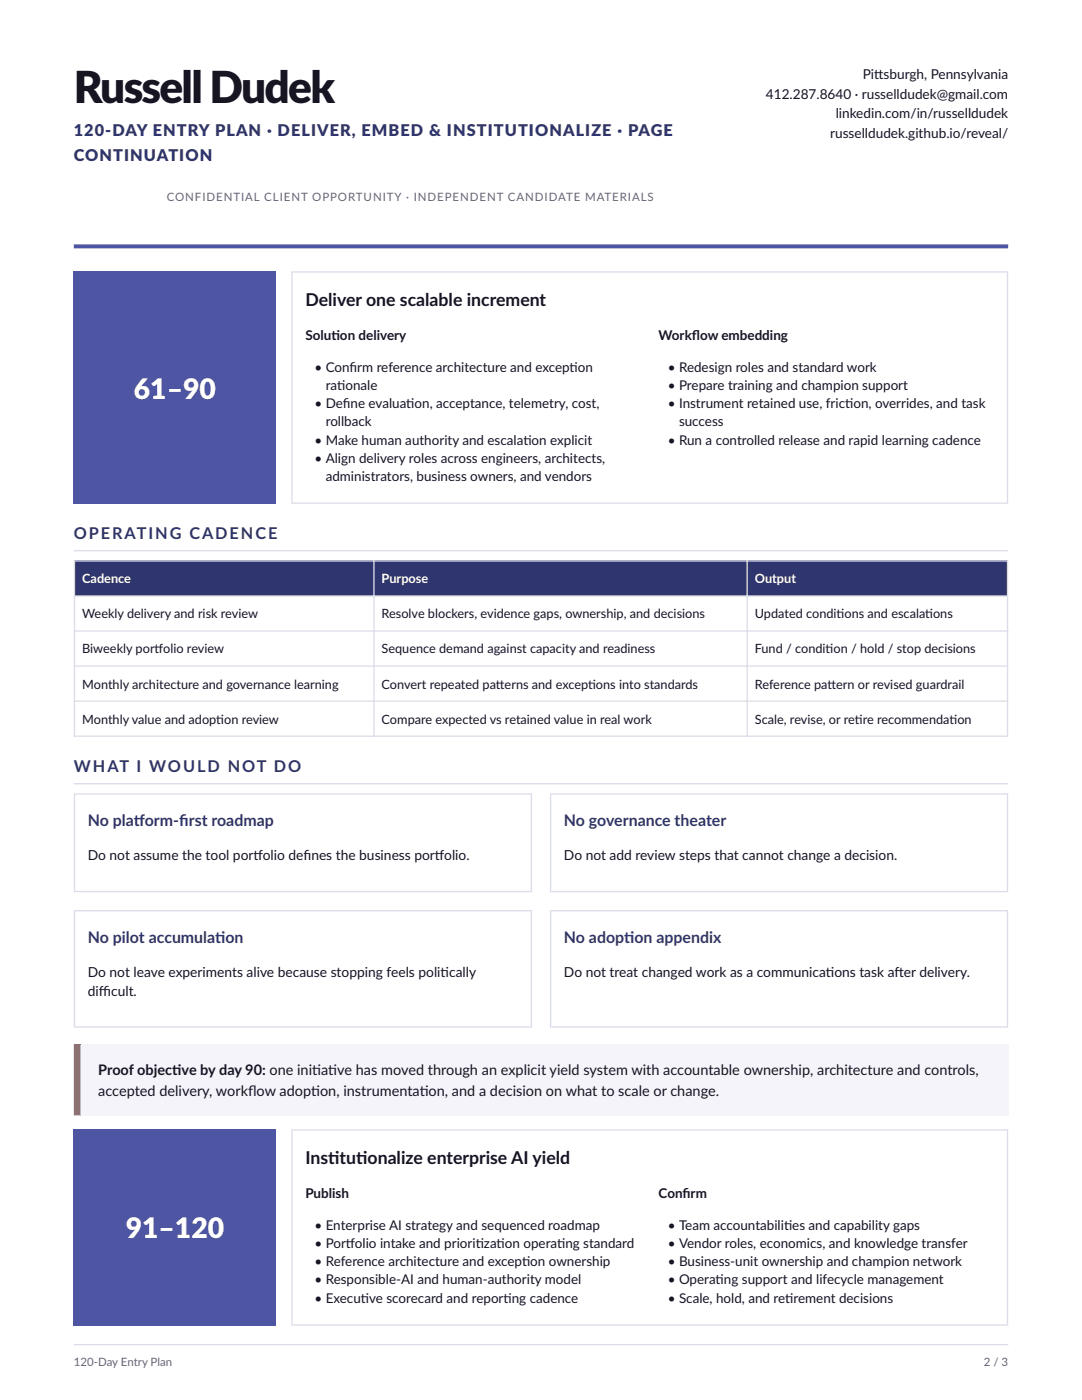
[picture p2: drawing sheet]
<svg xmlns="http://www.w3.org/2000/svg" width="216mm" height="279mm" viewBox="0 0 216 279" stroke-linecap="round" stroke-linejoin="round" font-family="sans-serif">
<defs><g id="words">
<text font-size="8.8" fill="#171522" x="14.7" y="20.5">Russell Dudek</text>
<g font-size="5.6" fill="#fff">
<text x="26.7" y="79.5">61–90</text>
<text x="25.1" y="247.2">91–120</text>
</g>
<g font-size="3.5" fill="#171522">
<text x="60.9" y="61">Deliver one scalable increment</text>
<text x="60.9" y="232.3">Inst</text>
<text x="65.5" y="232.3">itut</text>
<text x="71.1" y="232.3">ionalize enterprise AI yield</text>
</g>
<g font-size="3.2" fill="#2f356f">
<text x="14.7" y="27.1">120-DAY ENTRY PLAN · DELIVER, EMBED &amp; INSTITUTIONALIZE · PAGE</text>
<text x="14.7" y="32.1">CONTINUATION</text>
<text x="14.7" y="107.6">OPERATING CADENCE</text>
<text x="14.7" y="154.1">WHAT I WOULD NOT DO</text>
<text x="17.5" y="164.8">No plat</text>
<text x="26.7" y="164.8">form-f</text>
<text x="35.8" y="164.8">irst roadmap</text>
<text x="112.5" y="164.8">No governance theater</text>
<text x="17.5" y="188.1">No pilot accumulat</text>
<text x="42.9" y="188.1">ion</text>
<text x="112.5" y="188.1">No adopt</text>
<text x="124.5" y="188.1">ion appendix</text>
</g>
<g font-size="2.9" fill="#171522">
<text x="19.6" y="214.6">Proof object</text>
<text x="34.4" y="214.6">ive by day 90: one init ive has moved through an explicit yield system with accountable ownership, architecture and controls,</text>
<text x="62.3" y="214.6">iat</text>
<text x="19.6" y="218.6">accepted delivery, workf</text>
<text x="49.5" y="218.6">low adopt</text>
<text x="62.1" y="218.6">ion, instrumentat</text>
<text x="83.7" y="218.6">ion, and a decision on what to scale or change.</text>
</g>
<g font-size="2.8" fill="#171522">
<text x="17.5" y="171.7">Do not assume the tool port</text>
<text x="50.6" y="171.7">folio def</text>
<text x="60.5" y="171.7">ines the business port</text>
<text x="86.8" y="171.7">folio.</text>
<text x="112.5" y="171.7">Do not add review steps that cannot change a decision.</text>
<text x="17.5" y="195">Do not leave experiments alive because stopping feels polit</text>
<text x="87.9" y="195">ically</text>
<text x="112.5" y="195">Do not treat changed work as a communicat</text>
<text x="164.8" y="195">ions task af</text>
<text x="178.5" y="195">ter delivery.</text>
<text x="17.5" y="198.7">dif</text>
<text x="19.7" y="198.7">f</text>
<text x="19.7" y="198.7">icult.</text>
</g>
<g font-size="2.7" fill="#171522">
<text x="172.2" y="15.7">Pit</text>
<text x="174.4" y="15.7">tsburgh, Pennsylvania</text>
<text x="152.8" y="19.7">412.287.8640 · russelldudek@gmail.com</text>
<text x="166.8" y="23.6">linkedin.com/in/russelldudek</text>
<text x="165.7" y="27.5">russelldudek.github.io/reveal/</text>
<text x="60.9" y="67.9">Solut</text>
<text x="66.1" y="67.9">ion delivery</text>
<text x="131.4" y="67.9">Workf</text>
<text x="138.1" y="67.9">low embedding</text>
<text x="62.8" y="74.2">• Conf</text>
<text x="65" y="77.9">rat</text>
<text x="67.3" y="77.9">ionale</text>
<text x="69.8" y="74.2">irm reference architecture and except</text>
<text x="113.7" y="74.2">ion</text>
<text x="133.2" y="74.2">• Redesign roles and standard work</text>
<text x="133.2" y="77.9">• Prepare training and champion support</text>
<text x="62.8" y="81.5">• Def</text>
<text x="68.4" y="81.5">ine evaluat</text>
<text x="81.1" y="81.5">ion, acceptance, telemetry, cost,</text>
<text x="133.2" y="81.5">• Instrument retained use, frict</text>
<text x="168.6" y="81.5">ion, overrides, and task</text>
<text x="62.8" y="88.7">• Make human authority and escalat</text>
<text x="65" y="85.1">rollback</text>
<text x="104.4" y="88.7">ion explicit</text>
<text x="133.2" y="88.7">• Run a controlled release and rapid learning cadence</text>
<text x="135.5" y="85.1">success</text>
<text x="62.8" y="92.3">• Align delivery roles across engineers, architects,</text>
<text x="65" y="96">administrators, business owners, and vendors</text>
<text x="60.9" y="239.2">Publish</text>
<text x="131.4" y="239.2">Conf</text>
<text x="136.2" y="239.2">irm</text>
<text x="62.8" y="245.5">• Enterprise AI strategy and sequenced roadmap</text>
<text x="133.2" y="245.5">• Team accountabilit</text>
<text x="156.4" y="245.5">ies and capability gaps</text>
<text x="62.8" y="249.1">• Port</text>
<text x="69" y="249.1">folio intake and priorit</text>
<text x="94.9" y="249.1">izat</text>
<text x="99.1" y="249.1">ion operat</text>
<text x="111.2" y="249.1">ing standard</text>
<text x="133.2" y="249.1">• Vendor roles, economics, and knowledge transfer</text>
<text x="62.8" y="252.7">• Reference architecture and except</text>
<text x="62.8" y="256.3">• Responsible-AI and human-authority model</text>
<text x="104.2" y="252.7">ion ownership</text>
<text x="133.2" y="252.7">• Business-unit ownership and champion network</text>
<text x="133.2" y="256.3">• Operat</text>
<text x="142.8" y="256.3">ing support and lifecycle management</text>
<text x="62.8" y="260">• Execut</text>
<text x="72" y="260">ive scorecard and report</text>
<text x="100.5" y="260">ing cadence</text>
<text x="133.2" y="260">• Scale, hold, and ret</text>
<text x="156.7" y="260">irement decisions</text>
</g>
<g font-size="2.5" fill="#fff">
<text x="16.4" y="116.4">Cadence</text>
<text x="76.1" y="116.4">Purpose</text>
<text x="150.6" y="116.4">Output</text>
</g>
<g font-size="2.5" fill="#171522">
<text x="16.4" y="123.4">Weekly delivery and risk review</text>
<text x="76.1" y="123.4">Resolve blockers, evidence gaps, ownership, and decisions</text>
<text x="150.6" y="123.4">Updated condit</text>
<text x="166.9" y="123.4">ions and escalat</text>
<text x="184.6" y="123.4">ions</text>
<text x="16.4" y="130.4">Biweekly port</text>
<text x="30.9" y="130.4">folio review</text>
<text x="76.1" y="130.4">Sequence demand against capacity and readiness</text>
<text x="150.6" y="130.4">Fund / condit</text>
<text x="164.7" y="130.4">ion / hold / stop decisions</text>
<text x="16.4" y="137.4">Monthly architecture and governance learning</text>
<text x="76.1" y="137.4">Convert repeated pat</text>
<text x="99" y="137.4">terns and except</text>
<text x="117.4" y="137.4">ions into standards</text>
<text x="150.6" y="137.4">Reference pat</text>
<text x="165.1" y="137.4">tern or revised guardrail</text>
<text x="16.4" y="144.4">Monthly value and adopt</text>
<text x="43.2" y="144.4">ion review</text>
<text x="76.1" y="144.4">Compare expected vs retained value in real work</text>
<text x="150.6" y="144.4">Scale, revise, or ret</text>
<text x="170.6" y="144.4">ire recommendat</text>
<text x="189.5" y="144.4">ion</text>
</g>
<g font-size="2.3" fill="#676477">
<text x="33.3" y="40.2">CONFIDENTIAL CLIENT OPPORTUNITY · INDEPENDENT CANDIDATE MATERIALS</text>
<text x="14.7" y="272.7">120-Day Entry Plan</text>
<text x="196.3" y="272.7">2 / 3</text>
</g>
</g></defs>
<path d="M14.7 48.7l186.5 .1zM14.7 48.7h186.5v.9h-186.5z" fill-rule="evenodd" fill="#4e56a4"/>
<path d="M14.7 54.1h40.4v46.5h-40.4z" fill="#4e56a4"/>
<g fill="#dcddea">
<path d="M58.4 54.4h142.5v45.9h-142.5zM58.1 54.1h143.1v46.5h-143.1z" fill-rule="evenodd"/>
<path d="M14.7 109.7l186.5 .1zM14.7 109.7h186.5v.3h-186.5z" fill-rule="evenodd"/>
</g>
<g fill="#2f356f">
<path d="M14.9 111.9h59.7v7h-59.7z"/>
<path d="M74.6 111.9h74.5v7h-74.5z"/>
<path d="M149.1 111.9h51.9v7h-51.9z"/>
</g>
<path d="M14.7 111.9h186.5M14.7 118.9h186.5M14.9 111.8v35.3M74.6 111.8v35.3M149.1 111.8v35.3M201 111.8v35.3M14.7 125.9h186.5M14.7 132.9h186.5M14.7 139.9h186.5M14.7 146.9h186.5" fill="none" stroke="#dcddea" stroke-width=".26"/>
<g fill="#dcddea">
<path d="M14.7 156.2l186.5 .1zM14.7 156.2h186.5v.3h-186.5z" fill-rule="evenodd"/>
<path d="M15 158.6h90.9v19.2h-90.9zM14.7 158.3h91.5v19.8h-91.5z" fill-rule="evenodd"/>
<path d="M110 158.6h90.9v19.2h-90.9zM109.7 158.3h91.5v19.8h-91.5z" fill-rule="evenodd"/>
<path d="M15 181.9h90.9v22.9h-90.9zM14.7 181.6h91.5v23.5h-91.5z" fill-rule="evenodd"/>
<path d="M110 181.9h90.9v22.9h-90.9zM109.7 181.6h91.5v23.5h-91.5z" fill-rule="evenodd"/>
</g>
<path d="M14.7 208.4h186.5v14.2h-186.5z" fill="#f4f4fa"/>
<path d="M16.1 208.4v14.2zM14.7 208.4h1.4v14.2h-1.4z" fill-rule="evenodd" fill="#f15b3a"/>
<path d="M14.7 225.4h40.4v39.2h-40.4z" fill="#4e56a4"/>
<g fill="#dcddea">
<path d="M58.4 225.6h142.5v38.7h-142.5zM58.1 225.4h143.1v39.2h-143.1z" fill-rule="evenodd"/>
<path d="M14.7 268.5h186.5zM14.7 268.2h186.5v.3h-186.5z" fill-rule="evenodd"/>
</g>
<use href="#words"/>
</svg>
